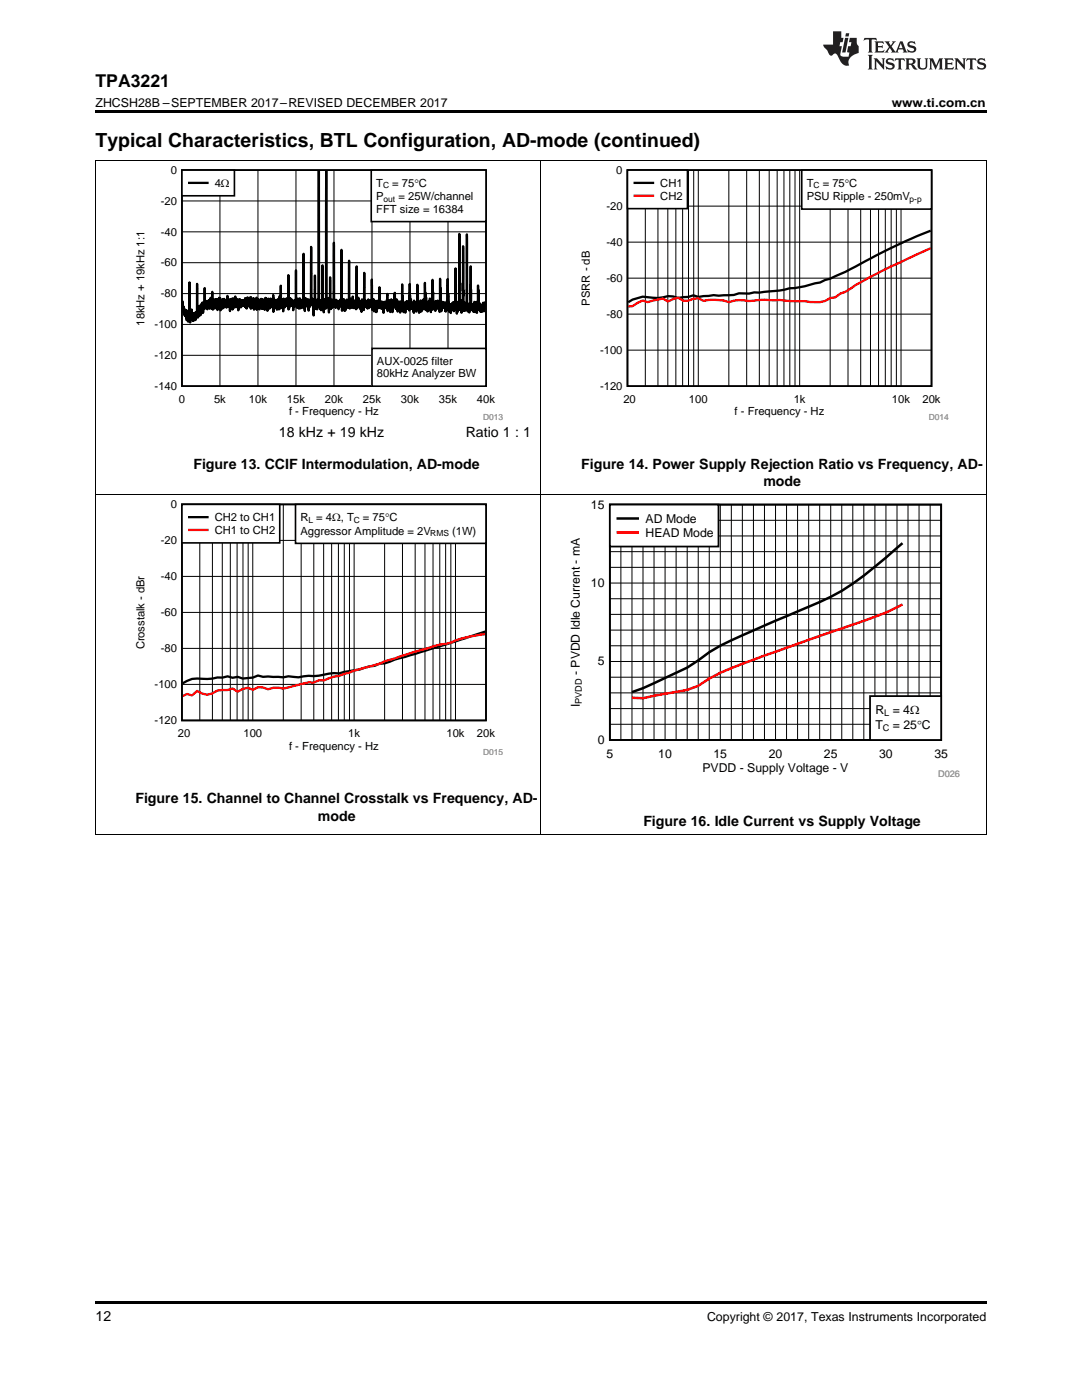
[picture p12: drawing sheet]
<svg xmlns="http://www.w3.org/2000/svg" width="216mm" height="279mm" viewBox="0 0 216 279" stroke-linecap="round" stroke-linejoin="round" font-family="sans-serif">
<defs><g id="words">
<text font-size="3.9" x="19" y="29.3">Typical Characteristics, BTL Configuration, AD-mode (continued)</text>
<text font-size="3.5" x="19" y="17.3">TPA3221</text>
<g font-size="2.8">
<text x="55.6" y="87.2">18 kHz + 19 kHz</text>
<text x="92.9" y="87.2">Ratio 1 : 1</text>
<text x="38.6" y="93.5">Figure 13. CCIF Intermodulation, AD-mode</text>
<text x="116" y="93.5">Figure 14. Power Supply Rejection Ratio vs Frequency, AD-</text>
<text x="152.3" y="97">mode</text>
<text x="27" y="160.2">Figure 15. Channel to Channel Crosstalk vs Frequency, AD-</text>
<text x="63.4" y="163.8">mode</text>
<text x="128.4" y="164.7">Figure 16. Idle Current vs Supply Voltage</text>
<text x="19" y="263.6">12</text>
</g>
<g font-size="2.5">
<text x="19" y="21.4">ZHCSH28B –SEPTEMBER 2017–REVISED DECEMBER 2017</text>
<text x="177.9" y="21.4">www.ti.com.cn</text>
<text x="141.1" y="263.6">Copyright © 2017, Texas Instruments Incorporated</text>
</g>
<g font-size="2.4">
<text x="117.9" y="101.5">15</text>
<text x="128.8" y="104.3">AD Mode</text>
<text x="128.8" y="107.1">HEAD Mode</text>
<text x="117.9" y="117.2">10</text>
<text x="115.7" y="134.7" transform="rotate(-90 115.7 134.7)">- PVDD Idle Current - mA</text>
<text x="119.3" y="132.8">5</text>
<text x="115.7" y="141.1" transform="rotate(-90 115.7 141.1)">I</text>
<text x="174.7" y="142.5">R</text>
<text x="178.1" y="142.5">= 4</text>
<text x="181.6" y="142.5">:</text>
<text x="119.3" y="148.5">0</text>
<text x="174.7" y="145.5">T</text>
<text x="178.2" y="145.5">= 25q</text>
<text x="184" y="145.5">C</text>
<text x="121" y="151.3">5</text>
<text x="131.4" y="151.3">10</text>
<text x="140.2" y="154">PVDD - Supply Voltage - V</text>
<text x="142.4" y="151.3">15</text>
<text x="153.4" y="151.3">20</text>
<text x="164.4" y="151.3">25</text>
<text x="175.4" y="151.3">30</text>
<text x="186.4" y="151.3">35</text>
</g>
<g font-size="2.2">
<text x="34.1" y="34.7">0</text>
<text x="123" y="34.7">0</text>
<text x="32.1" y="40.8">-20</text>
<text x="42.8" y="37.3">4</text>
<text x="44.1" y="37.3">:</text>
<text x="75.1" y="37.2">T</text>
<text x="75.1" y="40">P</text>
<text x="78.3" y="37.2">= 75qC</text>
<text x="79.5" y="40">= 25W/channel</text>
<text x="121" y="41.9">-20</text>
<text x="131.7" y="37.3">CH1</text>
<text x="131.7" y="39.8">CH2</text>
<text x="161" y="37.2">T</text>
<text x="161" y="40">PSU Ripple - 250mV</text>
<text x="164.2" y="37.2">= 75q</text>
<text x="169.5" y="37.2">C</text>
<text x="32.1" y="47">-40</text>
<text x="75.1" y="42.5">FFT size = 16384</text>
<text x="32.1" y="53.2">-60</text>
<text x="121" y="49.1">-40</text>
<text x="32.1" y="59.3">-80</text>
<text x="121" y="56.2">-60</text>
<text x="28.8" y="65" transform="rotate(-90 28.8 65)">18kHz + 19kHz 1:1</text>
<text x="30.8" y="65.5">-100</text>
<text x="117.7" y="61" transform="rotate(-90 117.7 61)">PSRR - dB</text>
<text x="121" y="63.4">-80</text>
<text x="30.8" y="71.6">-120</text>
<text x="119.7" y="70.6">-100</text>
<text x="30.8" y="77.8">-140</text>
<text x="75.2" y="72.8">AUX-0025 filter</text>
<text x="75.2" y="75.3">80kHz Analyzer BW</text>
<text x="119.7" y="77.8">-120</text>
<text x="35.7" y="80.4">0</text>
<text x="42.7" y="80.4">5k</text>
<text x="49.7" y="80.4">10k</text>
<text x="57.3" y="80.4">15k</text>
<text x="57.7" y="82.9">f - Frequency - Hz</text>
<text x="64.8" y="80.4">20k</text>
<text x="72.4" y="80.4">25k</text>
<text x="80" y="80.4">30k</text>
<text x="87.6" y="80.4">35k</text>
<text x="95.2" y="80.4">40k</text>
<text x="124.4" y="80.4">20</text>
<text x="137.5" y="80.4">100</text>
<text x="146.6" y="82.9">f - Frequency - Hz</text>
<text x="158.4" y="80.4">1k</text>
<text x="178" y="80.4">10k</text>
<text x="184.1" y="80.4">20k</text>
<text x="34.1" y="101.4">0</text>
<text x="42.8" y="104">CH2 to CH1</text>
<text x="42.8" y="106.6">CH1 to CH2</text>
<text x="59.9" y="103.9">R</text>
<text x="59.9" y="106.7">Aggressor Amplitude = 2V</text>
<text x="63.1" y="103.9">= 4</text>
<text x="66.3" y="103.9">:</text>
<text x="68" y="103.9">, T</text>
<text x="72.4" y="103.9">= 75</text>
<text x="76.8" y="103.9">qC</text>
<text x="90.2" y="106.7">(1W)</text>
<text x="32.1" y="108.6">-20</text>
<text x="32.1" y="115.8">-40</text>
<text x="32.1" y="123">-60</text>
<text x="28.8" y="129.6" transform="rotate(-90 28.8 129.6)">Crosstalk - dBr</text>
<text x="32.1" y="130.1">-80</text>
<text x="30.8" y="137.3">-100</text>
<text x="30.8" y="144.5">-120</text>
<text x="35.5" y="147.1">20</text>
<text x="48.6" y="147.1">100</text>
<text x="57.7" y="149.6">f - Frequency - Hz</text>
<text x="69.5" y="147.1">1k</text>
<text x="89.1" y="147.1">10k</text>
<text x="95.2" y="147.1">20k</text>
</g>
<g font-size="1.8">
<text x="116.1" y="140.5" transform="rotate(-90 116.1 140.5)">PVDD</text>
<text x="176.4" y="142.9">L</text>
<text x="176.2" y="145.9">C</text>
</g>
<text font-size="1.8" fill="#999" x="187.2" y="155.1">D026</text>
<g font-size="1.7">
<text x="76.4" y="37.6">C</text>
<text x="76.6" y="40.4">out</text>
<text x="162.3" y="37.6">C</text>
<text x="181.5" y="40.4">p-p</text>
<text x="61.6" y="104.3">L</text>
<text x="70.6" y="104.3">C</text>
<text x="85.9" y="107.1">RMS</text>
</g>
<g font-size="1.7" fill="#999">
<text x="96.4" y="83.9">D013</text>
<text x="185.3" y="83.9">D014</text>
<text x="96.4" y="150.6">D015</text>
</g>
</g></defs>
<path d="M19 259.7h177.8v.5h-177.8z" fill="#000"/>
<path d="M19.1 98.8v67.7M107.9 98.8v67.7M196.8 98.8v67.7M19 166.5h177.8" fill="none" stroke="#000" stroke-width=".2"/>
<path d="M113.3 99.7h78.2v55.5h-78.2z" fill-rule="evenodd" fill="#fff"/>
<path d="M121.7 100.7h66.1v47h-66.1z" fill="none" stroke="#000" stroke-width=".35"/>
<g fill="none" stroke="#000" stroke-width=".2">
<path d="M121.7 119.5h66.1M121.7 116.4h66.1M121.7 113.2h66.1M121.7 110.1h66.1M121.7 107h66.1M121.7 103.8h66.1M123.9 100.7v47M126.1 100.7v47M128.3 100.7v47M130.5 100.7v47M132.7 100.7v47M134.9 100.7v47"/>
<path d="M137.1 100.7v47M139.3 100.7v47M141.5 100.7v47M143.7 100.7v47M145.9 100.7v47M148.1 100.7v47M150.3 100.7v47M152.5 100.7v47M154.7 100.7v47M156.9 100.7v47M159.1 100.7v47M161.4 100.7v47"/>
<path d="M163.6 100.7v47M165.8 100.7v47M168 100.7v47M170.2 100.7v47M172.4 100.7v47M174.6 100.7v47M176.8 100.7v47M179 100.7v47M181.2 100.7v47M183.4 100.7v47M185.6 100.7v47M121.7 138.3h66.1"/>
<path d="M121.7 135.2h66.1M121.7 132h66.1M121.7 128.9h66.1M121.7 125.7h66.1M121.7 122.6h66.1M121.7 144.5h66.1M121.7 141.4h66.1"/>
</g>
<path d="M180.1 108.4l-3.3 2.9a50 50 0 0 1-15.4 9.8l-11.1 4.7a66 66 0 0 0-8.8 4.4l-4.4 3-8.8 4.1-2.2 .8" fill="none" stroke="#000" stroke-width=".5"/>
<path d="M180.1 120.6a90 90 0 0 1-14.3 5.6l-15.5 5.5a59.3 59.3 0 0 0-8.8 3.7l-2.2 1.5-2.2 .8-8.8 1.6h-2.2" fill="none" stroke="#f00" stroke-width=".5"/>
<path d="M173.6 138.9h14.2v8.8h-14.2z" fill-rule="evenodd" fill="#fff"/>
<path d="M173.6 138.9h14.2v8.8h-14.2z" fill="none" stroke="#000" stroke-width=".35"/>
<path d="M121.7 100.7h21.7v8.4h-21.7z" fill-rule="evenodd" fill="#fff"/>
<path d="M121.7 100.7h21.7v8.4h-21.7z" fill="none" stroke="#000" stroke-width=".35"/>
<path d="M123.3 103.5h4" fill="none" stroke="#000" stroke-width=".5"/>
<path d="M123.3 106.3h4" fill="none" stroke="#f00" stroke-width=".5"/>
<path d="M26.7 99.8h73.7v50.8h-73.7z" fill-rule="evenodd" fill="#fff"/>
<path d="M36.3 100.7h60.7v43.1h-60.7z" fill="none" stroke="#000" stroke-width=".33"/>
<g fill="none" stroke="#000" stroke-width=".2">
<path d="M36.3 115h60.7M36.3 107.8h60.7M39.9 100.7v43.1M42.4 100.7v43.1M44.4 100.7v43.1M46 100.7v43.1M47.3 100.7v43.1M48.5 100.7v43.1M49.5 100.7v43.1M50.4 100.7v43.1M56.5 100.7v43.1M60.1 100.7v43.1"/>
<path d="M62.6 100.7v43.1M64.6 100.7v43.1M66.2 100.7v43.1M67.5 100.7v43.1M68.7 100.7v43.1M69.7 100.7v43.1M70.7 100.7v43.1M76.7 100.7v43.1M80.3 100.7v43.1M82.8 100.7v43.1M84.8 100.7v43.1M86.4 100.7v43.1"/>
<path d="M87.8 100.7v43.1M88.9 100.7v43.1M90 100.7v43.1M90.9 100.7v43.1M36.3 136.6h60.7M36.3 129.4h60.7M36.3 122.2h60.7"/>
</g>
<path d="M96.8 126l-7.9 2.6-10.1 3-2.1 .8-1 .1-1 .4-1 .1a12.2 12.2 0 0 1-4 .9l-2 .5a11.4 11.4 0 0 0-4.1 .5h-2l-2 .3-2.1-.2-1 .2-4-.1-1-.3-1 .4-2.1 .2-1-.3-1 .2-1-.3-1 .2h-1a10.6 10.6 0 0 1-4.1 .2l-1 .1-1.8 .9" fill="none" stroke="#000" stroke-width=".46"/>
<path d="M96.8 126.6l-2.9 .4a14.7 14.7 0 0 0-4 1.3l-3 .6-10.2 3.1-1 .5-5 1.3-3 1.1-1.1 .1-2 .8h-1l-1 .4a15.3 15.3 0 0 0-5.1 1l-1 .2-1-.2-1 .1-1 .3-1-.4h-1l-1 .5-1.1-.4-1 .2-1 .5-1-.6-1 .3-2 .1a2.98 2.98 0 0 1-4.1 .1l-1 .9-1-.3-.8 .4" fill="none" stroke="#f00" stroke-width=".46"/>
<path d="M59 100.7h38v7.7h-38z" fill-rule="evenodd" fill="#fff"/>
<path d="M59 100.7h38v7.7h-38z" fill="none" stroke="#000" stroke-width=".33"/>
<path d="M36.3 100.7h19.5v7.6h-19.5z" fill-rule="evenodd" fill="#fff"/>
<path d="M36.3 100.7h19.5v7.6h-19.5z" fill="none" stroke="#000" stroke-width=".33"/>
<path d="M37.7 103.2h3.7" fill="none" stroke="#000" stroke-width=".46"/>
<path d="M37.7 105.8h3.7" fill="none" stroke="#f00" stroke-width=".46"/>
<path d="M19.1 32.1v66.7M107.9 32.1v66.7M196.8 32.1v66.7M19 98.8h177.8" fill="none" stroke="#000" stroke-width=".2"/>
<path d="M26.7 33.1h73.7v50.8h-73.7z" fill-rule="evenodd" fill="#fff"/>
<path d="M36.3 34h60.7v43.1h-60.7z" fill="none" stroke="#000" stroke-width=".33"/>
<g fill="none" stroke="#000" stroke-width=".2">
<path d="M43.9 34v43.1M51.5 34v43.1M59.1 34v43.1M66.6 34v43.1M74.2 34v43.1M81.8 34v43.1M89.4 34v43.1M36.3 58.6h60.7M36.3 52.4h60.7M36.3 46.3h60.7M36.3 40.1h60.7M36.3 70.9h60.7"/>
<path d="M36.3 64.7h60.7"/>
</g>
<path d="M63.6 34.1l-.1 25.9v-.3l-.1 1.1v-1.1l-.1 2-.1-1.8-.1 1.4v-1.4v1.8l-.1-1.4v1.1l-.1-.5v.4v-.2l-.1-6.1v5.8v-.3l-.2 2.5v-2.4l-.1 .6v-.7v.8l-.1-1.6-.1 1.2v-1.3l-.1 1.1-.1-.8v-10.6l-.1 10.7-.1 .9-.1-.9v1v-.9l-.1 1.1v-1v1.2v-1.6l-.1 2.2v-1.8l-.2 1.2v-1.7l-.1 1.3-.1-.8v.9l-.2-1.6-.2 2.6-.1-2.7-.1 1.9v-10.7l-.1 10.1v-.7l-.1 .8v-.7v.8l-.1-.8v1.3l-.1-1.6-.1 1.7-.1-1.5v1.5l-.2-2-.1 2.1v-1.8l-.1 1.7v-1.6l-.1 .8-.1-1.1-.1 1.7v-1.4v1.5l-.1-1.2v.7l-.1-6.9-.1 7-.1-1.1v.9l-.1-.9v1.4l-.1-1.3v1.1l-.1-1-.1 1.8v-1.6v.9l-.1-1-.1 .8v-1.2l-.1 .9v-.8l-.2 1.2-.1-1.6-.2 1.6v-1.1v1.5l-.1-1.1v1.4l-.1-6.9v6.4l-.1-1.5-.1 1.1v-1.3l-.1 1.3-.1-1.3-.1 1.5-.1-.6v.8l-.1-1.3-.1 1.1-.1-1.5-.1 2.5v-2.3l-.1 1.6-.1-1.6-.1 1.6v-1l-.1 .8v-.6v.2l-.1-3.8v4.6l-.2-2.6-.1 2.8-.2-2v1.6l-.1-1.6-.1 1.5v-1.5v2l-.1-1.5v.4l-.1-.6v1.3l-.1-1.4v1.4l-.1-1.5-.2 1.5v-1.8l-.2 2.6v-3.3v2.2l-.1-1.5-.2 1.2v-1.1l-.1 1.6-.1-1.7v1.5l-.1-.5v.8v-1.3l-.1 1.5-.1-1.4v.6l-.1-.8v.8v-1.2l-.1 1.9-.1-1.5v2l-.1-1.6v.4v-1l-.1 1.3-.1-1.6-.1 1.4v-1.5l-.1 1.3v-1l-.1 2.1v-2.1l-.1 1.2v-.6v.8l-.1-1.2-.1 1.4-.1-1.3v1.6v-1.9l-.1 1.9-.2-2v.9l-.1-.8v.1v1.6l-.1-1.4-.1 1.7-.1-1.7-.1 1.6-.2-1.9-.2 2.1v-2.4l-.1 1.8-.2-1v1.3v-1.4l-.1 .3-.1-.6v2l-.1-2.3v1.5l-.1-1.1v1.5l-.1-1.8v1.5v-.9l-.1 1.1-.1-1.3-.1 1.5v-2.2l-.1 2.3v-1.9l-.1 1.4-.1-1.7-.1 1.3-.1-1-.1 1.5-.1-1.9-.2 2.3v-1.1v.9l-.1-.9-.1 .8v-1.6l-.1 1.6v-1.8v1.2l-.1-.9-.1 1-.1-.7v.9l-.1-.9v.8l-.1-.5v.7v-1.2l-.2 1.1-.1-1v1.4l-.1-1.2v.9v-1.3l-.1 1v-1.1l-.1 1-.1-.9-.2 2.1v-2l-.1 .9v-1.1v1.7l-.1-1.5v.9v-1l-.1 .8-.1-.8-.1 1.2-.1-1.8-.1 2.2v-1.6l-.1 .6v-.9l-.1 1.4-.1-1.1v.9v-1.1l-.1 2.2v-2.2l-.2 1.8-.1-1.5v1.7l-.1-1.9-.1 2.4-.1-2.1v-.1l-.1 .6v-.6l-.1 1v-1.1l-.1 1.4-.1-.9v.5v-1.8l-.2 2.4v-1.3l-.2 1.1-.1-1.3-.1 1.3-.1-1.5-.1 1.8-.1-1.8v1.3v-1.3l-.2 1.9-.1-1.5-.1 1.4-.1-1.2v1.6v-2.4l-.1 1.5-.1-1.6-.2 1.5v-1.3v1.6l-.1-1.4v.7v-.4l-.1 1.8-.1-2.1-.1 1.4-.1-1.5v1.1l-.1-1.1-.1 1.3v-.8l-.1 1.4v-1.7l-.1 1.2v-1.3l-.2 1.1v-.8v1.7l-.1-3.6-.2 3.3v-1.6l-.1 1.6v-.3v.2l-.1-2v1.5l-.1-1.2v1.1v-.9l-.1 1.7-.1-1.7-.1 1.3-.1-1.2v.7v-.6l-.1 1.6-.1-1.2v.6l-.1-1-.1 1.1v-1.2l-.1 1.6-.2-4.1v3.9v-1l-.1 1.1v-.8v.5l-.1-.4v.1l-.1 1.5-.1-2v2.1l-.2-1.9-.2 2.3-.2-1.9v1.5l-.1-1.2v1.1l-.1-1.1-.1 2.1-.1-1.7v.8v-.5l-.1-5.3v6.5l-.1-.7-.1 1-.1-1.2v1.5v-.3v.4l-.1-1.2v1.1l-.1-1.2v.9l-.1-.8-.1 1.3v-1.5l-.1 1.5v-1.1l-.1 1-.1-1.4v1.3l-.1-2v1.8v-.9v1.1l-.1-1.4-.1 1.5v-1.5l-.1 2-.1-8v6.5l-.1 .9v-1.6v1.8l-.1-1.4v1.6l-.1-2.2-.2 1.3v-1v1.6l-.2-2v1.4v-1.4l-.1 1.2v-1.1l-.1 1-.1-1.5-.1 1v-.8l-.1 .6-.1-1.2v.6v-1.5v.4M63.6 34.1l.1 25.8v1.5l.1-1.5 .1 1.8 .1-1.7v1.9l.1-1.4 .1 1.4 .2-9v8.2l.1-.6v.7l.1-1.5v2.6v-2.2l.1 1.5 .2-1.9 .1 1.9 .1-2v-25.5M65.1 34.1l.1 25.4 .1 1.8 .1-1.2v1.2v-1.6l.2 1.2v-.7v2.2l.1-3 .1 1.9 .1-6 .1 6.4v-1.5l.1 .9 .1-1.3 .1 1.7 .1-1.5v1.2l.1-1.2 .1 1.1v-12.6l.1 12.2v.2l.1-.8v.9l.1-1 .1 1.4 .1-1.6 .1 1.5v-1.3l.1 1.2 .1-1.1 .2 1.6v-1.2v-.1l.1 .7 .1-1.1v1v-1.2l.1 1.4 .1-1.3 .1 1v-.2v-10.8l.1 12.1 .2-2.3 .1 1.9 .2-1.9 .1 2.3v-1.6v.3v-.4l.1 1.6 .1-1.8 .1 1.3 .1-1.6 .1 1.2v-.2v.5l.1-1.1v1.2l.2-1.4v1.3l.1-9.3 .1 9.6 .2-2 .1 1.8v-1.1v1l.2-1.3 .1 .9v-1.7l.1 2.3 .1-1.6 .1 1.6 .2-1.4v1.4v-1.3l.1 1.3v-1v1.2l.1-1.6v1.4l.1-8.3v7.8l.1-1.3v1.8l.1-1.7v1.2l.1-1.6 .1 1.7v-.8v.8l.1-.5v.6v-.7v.7l.1-.9 .1 1v-1.1v1.5l.2-1.6v2.1l.1-2.5 .1 1.9 .1-1 .1 .8 .1-1.2v1.7l.1-7.4v6.6v-.5l.1 .6v-1.1l.1 .8v-.6v.7l.1-.1v-.9l.1 1.3v-.8l.1 .8 .1-1v1.3l.2-1.8 .1 1.7 .1-1.4 .2 1.1 .1-1.3v1.2v-1l.1 1.3 .1-5.6 .1 6.1 .1-2.2v1.4l.1-1.3 .1 1.4v-1.4l.1 2.3 .1-2 .3 2.2 .1-2.3v.9l.1-.7v.7l.1-.6v1.2l.1-1.5 .1 1.5v-.8v.7l.1-4.1 .1 4.2 .1-1.4 .1 1.5v-1.2l.1 .7 .1-.9v1.3l.2-.8v1.1l.1-1.5v2.1l.1-1.5v-.1v.6v-.7l.1 .8 .1-1.3v1.3v-1.2l.2 1.1v-1v.6l.1-.4v1l.2-2.9 .1 3.4v-2l.1 1.3 .1-1.3 .1 1.2v-1.4l.2 2.4 .2-2.6 .1 2 .1-1.5v2.1l.1-2.4 .1 1.2v-1.1l.1 .7v-.6v1.1l.2-2.8 .1 3.2 .1-1 .1 1.1 .1-1.9 .2 2.4v-2l.2 1.5v-1.5l.1 .8 .1-.7v2.1l.1-1.9 .1 1.1 .1-1.5 .1 1.9 .1-5.2v3.8v-1.6v2.4l.1-1.5 .1 2.4 .1-1.7v1l.1-.9v-.3v1.1l.1-1 .1 1.9v-1.5l.1 .4 .1-1.1v1.3l.1-1.4 .2 1.6 .2-1.4v1.2v-1l.1 1.5 .1-5.3v4v-1.8l.1 2.5 .1-1.7v1.9l.2-1 .1 1.1 .1-1.4 .2 2.1v-2.4l.1 1.8 .1-1.1v1v-1.1v.6l.1-.9 .1 .8v-.6l.1 1.7 .1-1.7v1v-.7v.5l.1-4.5 .1 4.2v-2.1v2.8l.1-1.5 .1 2.2 .2-2.2v1.9l.2-2.1 .1 2.2v-1.5l.1 .4v-.9v1.2l.1-1.3v1.7l.1-1.3 .1 1.1v-1.9l.1 1.6 .1-1.3v1.4l.1-4.9 .1 5.4 .1-2.5 .1 1.8v-1.1l.1 1.5 .1-.8v1.4l.1-1.7v1.5l.2-1.9v1.8l.1-1.4v1.2l.1-2.1 .2 2.7 .1-2 .1 1.5v-.9v.8l.1-.7v.5v-5.7l.2 5.6v-.9l.1 1.2v-1.3l.1 1.4v-1.1l.1 .5v-.4l.1 1.3v-2l.1 1.3v-1l.1 1.2v-1.1l.2 1.1v-1.6l.1 1.4 .2-1.2v1.3v-1.3l.1 2.1 .1-6.7v4.8l.1-.2v.4v-3.1l.2 4.6v-1.9l.1 1.3 .1-1.1v1.1l.1-1.2v1l.1-.9 .1 .9 .1-1v1.2l.1-1 .1 1.7 .1-1.6v1.5l.2-2 .1 1.1v-5.5l.1 5.2v.2v-2.5l.1 2.8 .1-.9 .1 1.8v-1.5v.9l.1-.9 .1 .4v-.3l.1 1.6v-1.8l.1 1.1 .1-.9v.7l.1-1.2 .1 1.2v-1.2v1.6l.2-1.1v1.2l.1-1.8v1.3l.1-1.1v1.3l.1-8.2 .1 8.2 .1-1.7 .1 2.5v-2.2l.1 1.9 .1-2 .1 1.2 .1-.7v.7v-.8v1.1l.1-15.1v14.4v.1v-.8l.1 1.4 .1-1.9 .1 2.1v-1.2l.1 1.6v-1.5l.1 1.2 .1-1 .1-12 .1 12.9 .1-1.7v1.7l.1-.8v.9l.2-1.4v.6v-.5l.1 .4v-.8l.1 1.4v-.2l.1-14.8v14.3v.4v-.8l.1 1.1v-1.1v1.5l.1-1.4v.8l.1-.9v1.3l.1-1.4v1.8l.1-1.8v1.3l.1-.9v.1l.1-7.9 .1 6.5v-2v3.4l.1-.4v.7l.1-.7v.8v-.8l.1 1.3 .1-1.2v1.4v-1.5l.2 1.5v-2l.1 1.6 .1-1.5v2l.1-1.7 .1 1.3 .1-1.1 .1 1.6 .1-2.3 .1 1.2v-4.3v4.5l.1-3.6v3.5v-.2l.1 .6v-1.2l.1 1.3v-1.4l.2 1.7v-1.1v.9l.1-1v1l.1-1.1v1.3v-1.3l.2 1.2 .1-1.6v1.6v-1.7l.2 1.7 .2-1.8v.7" fill="none" stroke="#000" stroke-width=".46"/>
<path d="M74.1 34h22.9v10.2h-22.9z" fill-rule="evenodd" fill="#fff"/>
<path d="M74.1 34h22.9v10.2h-22.9z" fill="none" stroke="#000" stroke-width=".33"/>
<path d="M74.2 69.5h22.8v7.6h-22.8z" fill-rule="evenodd" fill="#fff"/>
<path d="M74.2 69.5h22.8v7.6h-22.8z" fill="none" stroke="#000" stroke-width=".33"/>
<path d="M36.3 34h10.5v5.1h-10.5z" fill-rule="evenodd" fill="#fff"/>
<path d="M36.3 34h10.5v5.1h-10.5z" fill="none" stroke="#000" stroke-width=".33"/>
<path d="M37.7 36.5h3.7" fill="none" stroke="#000" stroke-width=".46"/>
<path d="M115.6 33.1h73.7v50.8h-73.7z" fill-rule="evenodd" fill="#fff"/>
<path d="M125.2 34h60.7v43.1h-60.7z" fill="none" stroke="#000" stroke-width=".33"/>
<g fill="none" stroke="#000" stroke-width=".2">
<path d="M128.8 34v43.1M131.3 34v43.1M133.3 34v43.1M134.9 34v43.1M136.2 34v43.1M137.4 34v43.1M138.4 34v43.1M139.3 34v43.1M145.4 34v43.1M149 34v43.1M151.5 34v43.1M153.5 34v43.1"/>
<path d="M155.1 34v43.1M156.4 34v43.1M157.6 34v43.1M158.6 34v43.1M159.6 34v43.1M165.6 34v43.1M169.2 34v43.1M171.7 34v43.1M173.7 34v43.1M175.3 34v43.1M176.7 34v43.1M177.8 34v43.1"/>
<path d="M178.9 34v43.1M179.8 34v43.1M125.2 55.5h60.7M125.2 48.3h60.7M125.2 41.1h60.7M125.2 69.9h60.7M125.2 62.7h60.7"/>
</g>
<path d="M185.7 46a136.8 136.8 0 0 0-17 8.3l-3.1 1.3a34.3 34.3 0 0 1-8 1.9l-2.1 .5-4 .4h-1l-1 .2-2.1-.1-1 .4-3 .1-1-.1-3 .4-1.1-.4-1 .4-2 .2-1-.3-1-.1a9.3 9.3 0 0 1-5.1 .1l-2 .6-.8 .5" fill="none" stroke="#000" stroke-width=".46"/>
<path d="M185.7 49.5l-7.9 3.7a67.6 67.6 0 0 0-9.1 5l-1 .4-1 .7-1.1 .2a5.5 5.5 0 0 1-4 .8l-1-.2h-3a42.1 42.1 0 0 0-8.1 0 6.7 6.7 0 0 0-4.1 .2 9.7 9.7 0 0 0-5-.3l-1-.5-1.1 .1-1 .4h-1l-1-.6-2 .8-1-.6-3.1 .7-1-.3-2 1.1-.8 .1" fill="none" stroke="#f00" stroke-width=".46"/>
<path d="M160 34h25.9v7.7h-25.9z" fill-rule="evenodd" fill="#fff"/>
<path d="M160 34h25.9v7.7h-25.9z" fill="none" stroke="#000" stroke-width=".33"/>
<path d="M125.2 34h12v7.6h-12z" fill-rule="evenodd" fill="#fff"/>
<path d="M125.2 34h12v7.6h-12z" fill="none" stroke="#000" stroke-width=".33"/>
<path d="M126.6 36.5h3.7" fill="none" stroke="#000" stroke-width=".46"/>
<path d="M126.6 39.1h3.7" fill="none" stroke="#f00" stroke-width=".46"/>
<path d="M19 32h177.8" fill="none" stroke="#000" stroke-width=".2"/>
<path d="M19 22h177.8v.5h-177.8z" fill="#000"/>
<g fill="#231f20">
<path d="M172.5 7.6l-.1 .5 .4-.2h.6v.1v2.1l-.2 .4h.9l-.2-.4v-2.1l.1-.1h.5l.5 .2-.2-.5zM174.5 8.3l.2 .3v1.5l-.2 .4h1.8l.2-.6a1.04 1.04 0 0 1-1.3 .2v-.7h.6l.3 .2v-.6l-.3 .2h-.6v-.6l.8-.1 .4 .3-.2-.5zM176.5 8.3l.9 1.1-.9 1.1h.8l-.2-.2 .4-.7 .5 .7-.2 .2h1.5l-.2-.2 .2-.4h.9l.1 .4-.2 .2h1l-.3-.3-.7-1.9h-.5l-.9 2-.8-1 .9-1h-.8l.1 .3-.4 .5-.3-.6 .1-.2zM179.7 8.6l.4 1h-.7zM181.3 8.4a.63 .63 0 0 0-.2 .7 .63 .63 0 0 0 .6 .4l.6 .2 .1 .2a.75 .75 0 0 1-.7 .4 .75 .75 0 0 1-.6-.5l.1 .7 .1-.1a1.11 1.11 0 0 0 1.5-.6 1.13 1.13 0 0 0-1.2-.8l-.1-.4a1.04 1.04 0 0 1 1.2 .2l-.2-.5-.2 .1-.4-.2zM173.2 10.9l.2 .4v2.2l-.2 .4h1l-.3-.4v-2.2l.3-.4zM174.3 11.6l.3 .4v1.5l-.3 .4h.8l-.2-.4v-1.3l1.5 1.7v-1.9l.2-.4h-.7l.2 .4v.9l-1.1-1.3zM177 11.8a.62 .62 0 0 0-.2 .7 .62 .62 0 0 0 .6 .4l.6 .1 .1 .3a.76 .76 0 0 1-.7 .3 .76 .76 0 0 1-.7-.4l.2 .7 .1-.1a1.11 1.11 0 0 0 1.5-.6 1.13 1.13 0 0 0-1.2-.8l-.1-.4a1.04 1.04 0 0 1 1.2 .2l-.2-.6-.2 .1-.5-.1zM178.7 11.6l-.2 .6a.61 .61 0 0 1 .8-.3v1.6l-.2 .4h.9l-.2-.4v-1.6a.63 .63 0 0 1 .7 .3l-.1-.6zM180.6 11.6l.3 .4v1.5l-.3 .4h1l-.2-.2-.1-.8 .6 .2a.76 .76 0 0 0 1.2 .7l-1-1a.58 .58 0 0 0 .6-.5 .58 .58 0 0 0-.5-.6zM181.4 11.9h.1a.45 .45 0 0 1 .5 .1 .45 .45 0 0 1 .1 .5l-.8 .2zM182.9 11.6l.2 .2a2.17 2.17 0 0 0 .3 1.9 .99 .99 0 0 0 1.6-.6v-1.1l.2-.4h-.7l.2 .2a1.92 1.92 0 0 1-.2 1.8 .6 .6 0 0 1-.9-.5v-1.1l.2-.4zM185.4 11.6l.2 .4v1.5l-.2 .4h.7l-.2-.4v-1.4l.8 1.8 .8-1.8v1.4l-.2 .4h.9l-.2-.4v-1.5l.2-.4h-.8l-.6 1.5-.6-1.5zM188.4 11.6l.2 .4v1.5l-.2 .4h1.8l.1-.6a1.04 1.04 0 0 1-1.2 .1v-.6h.5l.4 .2v-.6l-.4 .2h-.5v-.7h.8l.3 .3-.1-.6zM190.5 11.6l.2 .4v1.5l-.2 .4h.7l-.2-.4v-1.3l1.5 1.7v-1.9l.2-.4h-.7l.2 .4v.9l-1.1-1.3zM192.9 11.6l-.1 .6a.61 .61 0 0 1 .7-.3l.1 1.6-.3 .4h1l-.3-.4 .1-1.6a.63 .63 0 0 1 .7 .3l-.1-.6zM195.2 11.8a.62 .62 0 0 0-.2 .7 .62 .62 0 0 0 .6 .4l.6 .1 .1 .3a.76 .76 0 0 1-.7 .3 .76 .76 0 0 1-.6-.4l.1 .7 .1-.1a1.11 1.11 0 0 0 1.6-.6 1.13 1.13 0 0 0-1.3-.8l-.1-.4a1.04 1.04 0 0 1 1.2 .2l-.1-.6-.2 .1-.5-.1z"/>
<path d="M166.2 6.3v2.6h-1.9v.4l.8 .9a.91 .91 0 0 0 1 .8 .56 .56 0 0 1 .5-.3 .56 .56 0 0 1 .5 .3l.4 .8a1.53 1.53 0 0 0 1.9 1.2 1.54 1.54 0 0 1 1-2.1l.9-.3v-1.4a1.52 1.52 0 0 1-.4-1.6h-1.3l-.2 .8h.5l-.2 .8h-.5l-.1 1v.2l.4 .1-.2 .8a1.93 1.93 0 0 1-1.6-.3l.3-1.8h-.5l.2-.8h.4l.2-.8h-.4v-1.3zM168.6 7.6l-.6 2.9h.7l.6-2.9zM168.8 6.6l-.1 .7h.6l.2-.7z"/>
</g>
<use href="#words"/>
</svg>
